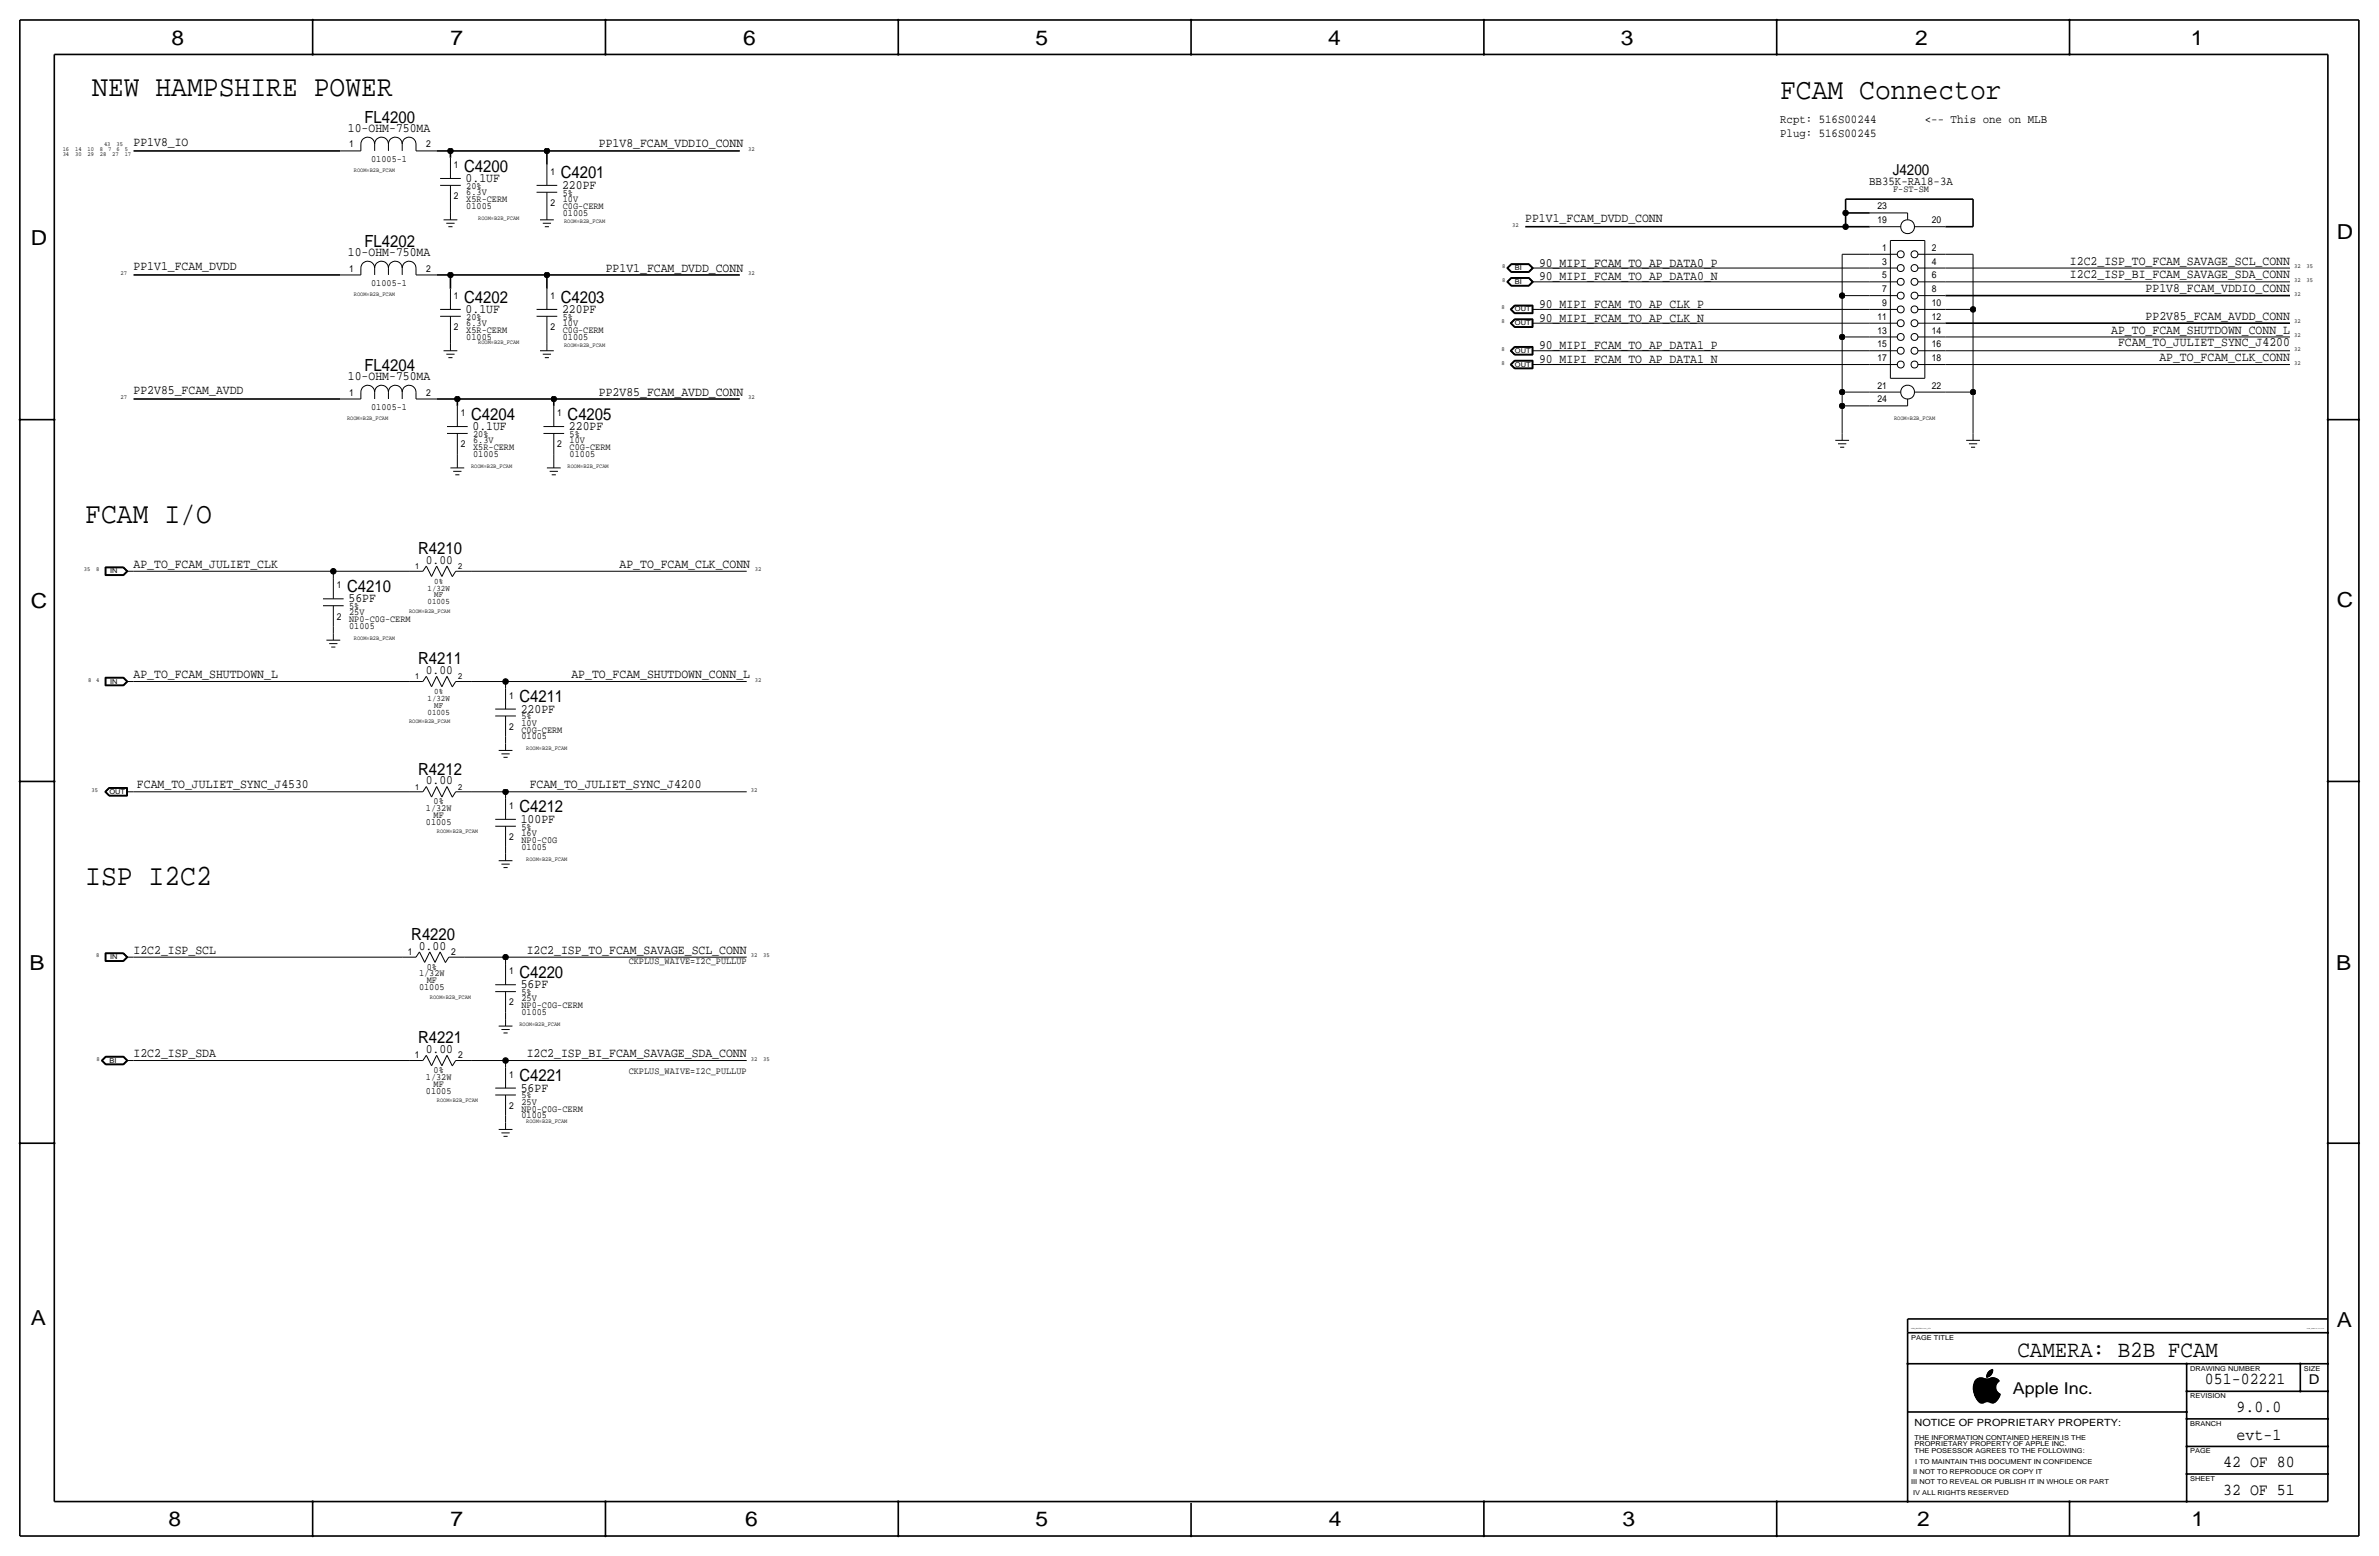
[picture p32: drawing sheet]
<svg xmlns="http://www.w3.org/2000/svg" width="877mm" height="574mm" viewBox="0 0 877 574" stroke-linecap="round" stroke-linejoin="round" font-family="sans-serif">
<defs><g id="words">
<g font-size="10.9">
<text x="34" y="35.3">NEW HAMPSHIRE POWER</text>
<text x="656.3" y="36.6">FCAM Connector</text>
<text x="31.4" y="192.8">FCAM I/O</text>
<text x="31.4" y="326.1">ISP I2C2</text>
</g>
<text font-size="8.6" x="743.7" y="500.1">CAMERA: B2B FCAM</text>
<g font-size="7.6">
<text x="63.2" y="16.5">8</text>
<text x="166.1" y="16.5">7</text>
<text x="274" y="16.5">6</text>
<text x="381.7" y="16.5">5</text>
<text x="489.7" y="16.5">4</text>
<text x="597.6" y="16.5">3</text>
<text x="706.1" y="16.5">2</text>
<text x="807.7" y="16.5">1</text>
<text x="861.5" y="88.1">D</text>
<text x="11.4" y="90.4">D</text>
<text x="11.4" y="224.3">C</text>
<text x="861.5" y="223.8">C</text>
<text x="10.8" y="357.6">B</text>
<text x="861.3" y="357.4">B</text>
<text x="11.3" y="488.4">A</text>
<text x="861.5" y="489.2">A</text>
<text x="62.2" y="562.6">8</text>
<text x="166" y="562.6">7</text>
<text x="274.8" y="562.6">6</text>
<text x="381.7" y="562.6">5</text>
<text x="489.9" y="562.6">4</text>
<text x="598.1" y="562.6">3</text>
<text x="706.8" y="562.6">2</text>
<text x="807.9" y="562.6">1</text>
</g>
<g font-size="6.2">
<text x="134.4" y="45.2">FL4200</text>
<text x="171.1" y="63.2">C4200</text>
<text x="206.7" y="65.8">C4201</text>
<text x="134.4" y="90.9">FL4202</text>
<text x="171.1" y="111.5">C4202</text>
<text x="206.7" y="111.5">C4203</text>
<text x="134.4" y="136.7">FL4204</text>
<text x="173.7" y="154.7">C4204</text>
<text x="209.2" y="154.7">C4205</text>
<text x="154.2" y="204.2">R4210</text>
<text x="128" y="218.2">C4210</text>
<text x="154.2" y="244.9">R4211</text>
<text x="191.5" y="258.8">C4211</text>
<text x="154.2" y="285.5">R4212</text>
<text x="191.5" y="299.5">C4212</text>
<text x="151.6" y="346.5">R4220</text>
<text x="191.5" y="360.4">C4220</text>
<text x="154.2" y="384.6">R4221</text>
<text x="191.5" y="398.5">C4221</text>
<text x="812.9" y="510.3">051-02221</text>
<text x="824.6" y="520.4">9.0.0</text>
<text x="824.6" y="530.6">evt-1</text>
<text x="819.6" y="540.8">42 OF 80</text>
<text x="819.6" y="550.9">32 OF 51</text>
</g>
<text font-size="6" x="742.1" y="513.9">Apple Inc.</text>
<text font-size="5.6" x="697.8" y="64.5">J4200</text>
<text font-size="5" x="851.2" y="510.3">D</text>
<g font-size="4.7">
<text x="49.2" y="53.8">PP1V8_IO</text>
<text x="128.3" y="48.8">10-OHM-750MA</text>
<text x="220.8" y="54.4">PP1V8_FCAM_VDDIO_CONN</text>
<text x="171.7" y="67.1">0.1UF</text>
<text x="207.2" y="69.6">220PF</text>
<text x="562.3" y="81.8">PP1V1_FCAM_DVDD_CONN</text>
<text x="128.3" y="94.5">10-OHM-750MA</text>
<text x="49.2" y="99.6">PP1V1_FCAM_DVDD</text>
<text x="223.3" y="100.1">PP1V1_FCAM_DVDD_CONN</text>
<text x="567.4" y="98.3">90_MIPI_FCAM_TO_AP_DATA0_P</text>
<text x="763.1" y="97.5">I2C2_ISP_TO_FCAM_SAVAGE_SCL_CONN</text>
<text x="567.4" y="103.4">90_MIPI_FCAM_TO_AP_DATA0_N</text>
<text x="763.1" y="102.6">I2C2_ISP_BI_FCAM_SAVAGE_SDA_CONN</text>
<text x="791" y="107.7">PP1V8_FCAM_VDDIO_CONN</text>
<text x="567.4" y="113.5">90_MIPI_FCAM_TO_AP_CLK_P</text>
<text x="171.7" y="115.3">0.1UF</text>
<text x="207.2" y="115.3">220PF</text>
<text x="567.4" y="118.6">90_MIPI_FCAM_TO_AP_CLK_N</text>
<text x="791" y="117.9">PP2V85_FCAM_AVDD_CONN</text>
<text x="778.3" y="122.9">AP_TO_FCAM_SHUTDOWN_CONN_L</text>
<text x="567.4" y="128.8">90_MIPI_FCAM_TO_AP_DATA1_P</text>
<text x="780.9" y="127.5">FCAM_TO_JULIET_SYNC_J4200</text>
<text x="567.4" y="133.9">90_MIPI_FCAM_TO_AP_DATA1_N</text>
<text x="796.1" y="133.1">AP_TO_FCAM_CLK_CONN</text>
<text x="128.3" y="140.2">10-OHM-750MA</text>
<text x="49.2" y="145.3">PP2V85_FCAM_AVDD</text>
<text x="220.8" y="145.8">PP2V85_FCAM_AVDD_CONN</text>
<text x="174.2" y="158.5">0.1UF</text>
<text x="209.8" y="158.5">220PF</text>
<text x="49.2" y="209.3">AP_TO_FCAM_JULIET_CLK</text>
<text x="157" y="207.8">0.00</text>
<text x="228.4" y="209.3">AP_TO_FCAM_CLK_CONN</text>
<text x="128.5" y="222">56PF</text>
<text x="49.2" y="249.9">AP_TO_FCAM_SHUTDOWN_L</text>
<text x="157" y="248.4">0.00</text>
<text x="210.7" y="249.9">AP_TO_FCAM_SHUTDOWN_CONN_L</text>
<text x="192" y="262.6">220PF</text>
<text x="50.5" y="290.6">FCAM_TO_JULIET_SYNC_J4530</text>
<text x="156.9" y="289.1">0.00</text>
<text x="195.3" y="290.6">FCAM_TO_JULIET_SYNC_J4200</text>
<text x="192" y="303.3">100PF</text>
<text x="49.2" y="351.5">I2C2_ISP_SCL</text>
<text x="154.4" y="350">0.00</text>
<text x="194.2" y="351.5">I2C2_ISP_TO_FCAM_SAVAGE_SCL_CONN</text>
<text x="192" y="364.2">56PF</text>
<text x="49.2" y="389.6">I2C2_ISP_SDA</text>
<text x="156.9" y="388.1">0.00</text>
<text x="194.2" y="389.6">I2C2_ISP_BI_FCAM_SAVAGE_SDA_CONN</text>
<text x="192" y="402.3">56PF</text>
</g>
<g font-size="4.4">
<text x="656.3" y="45.5">Rcpt: 516S00244</text>
<text x="709.6" y="45.5">&lt;-- This one on MLB</text>
<text x="656.3" y="50.5">Plug: 516S00245</text>
<text x="689.1" y="68.3">BB35K-RA18-3A</text>
</g>
<text font-size="3.7" x="705.8" y="525.5">NOTICE OF PROPRIETARY PROPERTY:</text>
<g font-size="3.5">
<text x="128.8" y="54.4">1</text>
<text x="136.8" y="59.7">01005-1</text>
<text x="157.2" y="54.4">2</text>
<text x="167.3" y="62">1</text>
<text x="202.9" y="64.5">1</text>
<text x="171.9" y="69.6">20%</text>
<text x="171.9" y="71.9">6.3V</text>
<text x="697.9" y="70.9">F-ST-SM</text>
<text x="167.3" y="73.4">2</text>
<text x="171.9" y="77">01005</text>
<text x="171.9" y="74.4">X5R-CERM</text>
<text x="202.9" y="75.9">2</text>
<text x="207.5" y="77">C0G-CERM</text>
<text x="207.5" y="74.4">10V</text>
<text x="207.5" y="72.1">5%</text>
<text x="692.2" y="77.2">23</text>
<text x="207.5" y="79.5">01005</text>
<text x="692.2" y="82.3">19</text>
<text x="712.2" y="82.3">20</text>
<text x="693.9" y="92.4">1</text>
<text x="712.2" y="92.4">2</text>
<text x="128.8" y="100.1">1</text>
<text x="157.2" y="100.1">2</text>
<text x="693.9" y="97.5">3</text>
<text x="712.2" y="97.5">4</text>
<text x="136.8" y="105.4">01005-1</text>
<text x="693.9" y="107.7">7</text>
<text x="693.9" y="102.6">5</text>
<text x="712.2" y="107.7">8</text>
<text x="712.2" y="102.6">6</text>
<text x="167.3" y="110.2">1</text>
<text x="202.9" y="110.2">1</text>
<text x="693.9" y="112.8">9</text>
<text x="712.2" y="112.8">10</text>
<text x="171.9" y="117.9">20%</text>
<text x="207.5" y="117.9">5%</text>
<text x="692.2" y="117.9">11</text>
<text x="712.2" y="117.9">12</text>
<text x="167.3" y="121.7">2</text>
<text x="171.9" y="120.1">6.3V</text>
<text x="171.9" y="122.7">X5R-CERM</text>
<text x="171.9" y="125.2">01005</text>
<text x="202.9" y="121.7">2</text>
<text x="207.5" y="122.7">C0G-CERM</text>
<text x="207.5" y="120.1">10V</text>
<text x="207.5" y="125.2">01005</text>
<text x="692.2" y="122.9">13</text>
<text x="712.2" y="122.9">14</text>
<text x="692.2" y="128">15</text>
<text x="712.2" y="128">16</text>
<text x="692.2" y="133.1">17</text>
<text x="712.2" y="133.1">18</text>
<text x="692.2" y="143.3">21</text>
<text x="712.2" y="143.3">22</text>
<text x="128.8" y="145.8">1</text>
<text x="157.2" y="145.8">2</text>
<text x="692.2" y="148.3">24</text>
<text x="136.8" y="151.1">01005-1</text>
<text x="169.9" y="153.4">1</text>
<text x="205.4" y="153.4">1</text>
<text x="174.4" y="161">20%</text>
<text x="210" y="161">5%</text>
<text x="169.9" y="164.8">2</text>
<text x="174.4" y="163.3">6.3V</text>
<text x="174.4" y="165.9">X5R-CERM</text>
<text x="205.4" y="164.8">2</text>
<text x="210" y="165.9">C0G-CERM</text>
<text x="210" y="163.3">10V</text>
<text x="174.4" y="168.4">01005</text>
<text x="210" y="168.4">01005</text>
<text x="124.2" y="216.9">1</text>
<text x="128.7" y="224.5">5%</text>
<text x="128.7" y="226.8">25V</text>
<text x="124.2" y="228.3">2</text>
<text x="128.7" y="229.4">NP0-C0G-CERM</text>
<text x="128.7" y="231.9">01005</text>
<text x="187.7" y="257.6">1</text>
<text x="187.7" y="269">2</text>
<text x="192.2" y="265.2">5%</text>
<text x="192.2" y="267.5">10V</text>
<text x="192.2" y="270">C0G-CERM</text>
<text x="192.2" y="272.5">01005</text>
<text x="157" y="299">1/32W</text>
<text x="159.9" y="296.4">0%</text>
<text x="187.7" y="298.2">1</text>
<text x="157" y="304">01005</text>
<text x="159.9" y="301.5">MF</text>
<text x="192.2" y="305.8">5%</text>
<text x="187.7" y="309.6">2</text>
<text x="192.2" y="310.6">NP0-C0G</text>
<text x="192.2" y="308.1">16V</text>
<text x="192.2" y="313.2">01005</text>
<text x="150.3" y="352">1</text>
<text x="166.3" y="352">2</text>
<text x="154.5" y="359.9">1/32W</text>
<text x="157.3" y="357.4">0%</text>
<text x="187.7" y="359.2">1</text>
<text x="231.8" y="355.3">CKPLUS_WAIVE=I2C_PULLUP</text>
<text x="154.5" y="365">01005</text>
<text x="157.3" y="362.5">MF</text>
<text x="187.7" y="370.6">2</text>
<text x="192.2" y="371.6">NP0-C0G-CERM</text>
<text x="192.2" y="366.8">5%</text>
<text x="192.2" y="369.1">25V</text>
<text x="192.2" y="374.1">01005</text>
<text x="152.9" y="390.1">1</text>
<text x="159.9" y="395.5">0%</text>
<text x="168.9" y="390.1">2</text>
<text x="231.8" y="396">CKPLUS_WAIVE=I2C_PULLUP</text>
<text x="157" y="398">1/32W</text>
<text x="159.9" y="400.6">MF</text>
<text x="187.7" y="397.3">1</text>
<text x="157" y="403.1">01005</text>
<text x="192.2" y="404.9">5%</text>
<text x="192.2" y="407.2">25V</text>
<text x="187.7" y="408.7">2</text>
<text x="192.2" y="409.7">NP0-C0G-CERM</text>
<text x="192.2" y="412.2">01005</text>
</g>
<g font-size="3.1">
<text x="153.1" y="209.8">1</text>
<text x="168.9" y="209.8">2</text>
<text x="160.1" y="215.1">0%</text>
<text x="157.6" y="217.7">1/32W</text>
<text x="160.1" y="220.2">MF</text>
<text x="157.6" y="222.8">01005</text>
<text x="153.1" y="250.4">1</text>
<text x="168.9" y="250.4">2</text>
<text x="160.1" y="255.8">0%</text>
<text x="157.6" y="258.3">1/32W</text>
<text x="157.6" y="263.4">01005</text>
<text x="160.1" y="260.9">MF</text>
<text x="153.1" y="291.1">1</text>
<text x="168.9" y="291.1">2</text>
</g>
<g font-size="2.5">
<text x="558.5" y="99.6">BI</text>
<text x="558.5" y="104.6">BI</text>
<text x="558.5" y="119.9">OUT</text>
<text x="558.5" y="114.8">OUT</text>
<text x="558.5" y="130">OUT</text>
<text x="558.5" y="135.1">OUT</text>
<text x="40.6" y="211.3">IN</text>
<text x="40.6" y="252">IN</text>
<text x="40.3" y="292.6">OUT</text>
<text x="40.6" y="353.6">IN</text>
<text x="40.3" y="391.7">BI</text>
<text x="704.5" y="493.8">PAGE TITLE</text>
<text x="807.4" y="505.2">DRAWING NUMBER</text>
<text x="849.3" y="505.2">SIZE</text>
<text x="807.4" y="515.4">REVISION</text>
<text x="807.4" y="525.5">BRANCH</text>
<text x="705.8" y="533.1">PROPRIETARY PROPERTY OF APPLE INC.</text>
<text x="705.8" y="530.6">THE INFORMATION CONTAINED HEREIN IS THE</text>
<text x="705.8" y="535.7">THE POSESSOR AGREES TO THE FOLLOWING:</text>
<text x="706.1" y="539.5">I TO MAINTAIN THIS DOCUMENT IN CONFIDENCE</text>
<text x="807.4" y="535.7">PAGE</text>
<text x="705.3" y="543.3">II NOT TO REPRODUCE OR COPY IT</text>
<text x="807.4" y="545.8">SHEET</text>
<text x="704.5" y="547.1">III NOT TO REVEAL OR PUBLISH IT IN WHOLE OR PART</text>
<text x="705.3" y="550.9">IV ALL RIGHTS RESERVED</text>
</g>
<g font-size="2.3">
<text x="38.4" y="53.8">43</text>
<text x="42.9" y="53.8">35</text>
<text x="23.1" y="57.5">34</text>
<text x="23.1" y="55.6">16</text>
<text x="27.7" y="57.5">30</text>
<text x="27.7" y="55.6">14</text>
<text x="32.3" y="57.5">29</text>
<text x="32.3" y="55.6">10</text>
<text x="36.8" y="57.5">28</text>
<text x="36.8" y="55.6">8</text>
<text x="39.9" y="55.6">7</text>
<text x="41.4" y="57.5">27</text>
<text x="42.9" y="55.6">6</text>
<text x="46" y="55.6">5</text>
<text x="46" y="57.5">17</text>
<text x="275.8" y="55.6">32</text>
<text x="557.5" y="83.6">32</text>
<text x="44.4" y="101.3">27</text>
<text x="275.8" y="101.3">32</text>
<text x="553.8" y="98.8">8</text>
<text x="845.8" y="98.8">32</text>
<text x="850.3" y="98.8">35</text>
<text x="553.8" y="103.9">8</text>
<text x="845.8" y="103.9">32</text>
<text x="850.3" y="103.9">35</text>
<text x="845.8" y="109">32</text>
<text x="553.5" y="119.1">8</text>
<text x="553.5" y="114">8</text>
<text x="845.8" y="119.1">32</text>
<text x="845.8" y="124.2">32</text>
<text x="553.5" y="129.3">8</text>
<text x="845.8" y="129.3">32</text>
<text x="553.5" y="134.4">8</text>
<text x="845.8" y="134.4">32</text>
<text x="44.4" y="147.1">27</text>
<text x="275.8" y="147.1">32</text>
<text x="30.9" y="210.6">35</text>
<text x="35.5" y="210.6">8</text>
<text x="278.3" y="210.6">32</text>
<text x="32.5" y="251.2">8</text>
<text x="35.5" y="251.2">4</text>
<text x="278.3" y="251.2">32</text>
<text x="33.8" y="291.8">35</text>
<text x="276.8" y="291.8">32</text>
<text x="35.5" y="352.8">8</text>
<text x="276.8" y="352.8">32</text>
<text x="281.4" y="352.8">35</text>
<text x="35.6" y="390.9">8</text>
<text x="276.8" y="390.9">32</text>
<text x="281.4" y="390.9">35</text>
</g>
<g font-size="2.2">
<text x="130.5" y="63.2">ROOM=B2B_FCAM</text>
<text x="176.3" y="81">ROOM=B2B_FCAM</text>
<text x="208" y="82.3">ROOM=B2B_FCAM</text>
<text x="130.5" y="109">ROOM=B2B_FCAM</text>
<text x="176.3" y="126.7">ROOM=B2B_FCAM</text>
<text x="208" y="128">ROOM=B2B_FCAM</text>
<text x="128" y="154.7">ROOM=B2B_FCAM</text>
<text x="698.3" y="154.7">ROOM=B2B_FCAM</text>
<text x="173.7" y="172.5">ROOM=B2B_FCAM</text>
<text x="209.2" y="172.5">ROOM=B2B_FCAM</text>
<text x="150.8" y="225.8">ROOM=B2B_FCAM</text>
<text x="130.5" y="236">ROOM=B2B_FCAM</text>
<text x="150.8" y="266.4">ROOM=B2B_FCAM</text>
<text x="194" y="276.6">ROOM=B2B_FCAM</text>
<text x="161.1" y="307.1">ROOM=B2B_FCAM</text>
<text x="194" y="317.2">ROOM=B2B_FCAM</text>
<text x="158.5" y="368">ROOM=B2B_FCAM</text>
<text x="191.5" y="378.2">ROOM=B2B_FCAM</text>
<text x="161.1" y="406.1">ROOM=B2B_FCAM</text>
<text x="194" y="413.8">ROOM=B2B_FCAM</text>
</g>
<text font-size=".7" x="704.5" y="490">SYNC_MASTER=test_mlb</text>
<text font-size=".6" x="850.5" y="490">SYNC_DATE=10/13/2016</text>
</g></defs>
<g fill="none" stroke="#000" stroke-width=".37">
<path d="M125.4 55.6h7.6zM133 53.1v2.5zM133 53.1a2.54 2.54 0 0 1 2.6-2.5 2.54 2.54 0 0 1 2.5 2.5 2.54 2.54 0 0 1 2.6-2.5 2.54 2.54 0 0 1 2.5 2.5 2.54 2.54 0 0 1 2.5-2.5 2.54 2.54 0 0 1 2.6 2.5 2.54 2.54 0 0 1 2.5-2.5 2.54 2.54 0 0 1 2.6 2.5M138.1 53.1v2.5zM143.2 53.1v2.5zM148.3 53.1v2.5zM153.4 53.1v2.5zM153.4 55.6h7.6zM166.1 58.2v7.6zM162.3 65.8h7.6zM162.3 68.3h7.6zM166.1 75.9v2.6z"/>
<path d="M166.1 78.5v2.5zM166.1 68.3v7.6zM197.8 70.9h7.6zM197.8 68.3h7.6zM201.6 60.7v7.6zM201.6 70.9v7.6zM201.6 78.5v2.5zM689.3 78.5h14zM703.3 78.5v2.5zM133 98.8v2.5zM133 98.8a2.54 2.54 0 0 1 2.6-2.5 2.54 2.54 0 0 1 2.5 2.5 2.54 2.54 0 0 1 2.6-2.5 2.54 2.54 0 0 1 2.5 2.5 2.54 2.54 0 0 1 2.5-2.5 2.54 2.54 0 0 1 2.6 2.5 2.54 2.54 0 0 1 2.5-2.5 2.54 2.54 0 0 1 2.6 2.5M138.1 98.8v2.5z"/>
<path d="M143.2 98.8v2.5zM148.3 98.8v2.5zM153.4 98.8v2.5zM163.5 81h5.1zM164.5 82.3h3.1zM165.3 83.6h1.5zM199.1 81h5.1zM200.1 82.3h3zM200.9 83.6h1.5zM555.5 98.8l1.6 1.6zM555.5 98.8l1.6-1.6zM555.7 98.8l1.4-1.5z"/>
<path d="M555.7 98.8l1.4 1.5zM555.8 98.8l1.4 1.4zM556 98.8l1.2 1.3zM556 98.8l1.2-1.3zM557.1 97.2h6.6zM557.1 97.3h6.6zM557.2 97.4l-1.4 1.4zM557.2 97.4h6.4zM557.2 97.5h6.4zM563.6 97.5l1.2 1.3zM563.6 97.4l1.4 1.4zM563.7 97.3l1.4 1.5z"/>
<path d="M563.7 97.2l1.6 1.6zM564.8 98.8h2.6zM567.4 98.8h121.9zM679.1 93.7h10.2zM679.1 93.7v15.3zM689.3 98.8h10.2zM689.3 93.7h10.2zM689.3 83.6h11.4zM696.9 88.6h12.7zM696.9 88.6v50.8zM705.8 83.6h11.4zM707.1 93.7h10.1z"/>
<path d="M707.1 98.8h10.1zM709.6 88.6v50.8zM717.2 93.7h10.2zM717.2 98.8h127zM727.4 93.7v20.3zM125.4 101.3h7.6zM153.4 101.3h7.6zM162.3 114h7.6zM162.3 116.6h7.6zM166.1 106.4v7.6zM166.1 116.6v7.6zM197.8 116.6h7.6z"/>
<path d="M197.8 114h7.6zM201.6 106.4v7.6zM201.6 116.6v7.6zM555.5 103.9l1.6 1.6zM555.5 103.9l1.6-1.6zM555.7 103.9l1.4-1.5zM555.7 103.9l1.4 1.5zM555.8 103.9l1.4 1.4zM555.8 103.9l1.4-1.4zM556 103.9l1.2 1.3zM556 103.9l1.2-1.3zM556.8 119.1l1.5 1.6z"/>
<path d="M556.8 114l1.5 1.6zM556.8 114l1.5-1.5zM556.9 119.1l1.5-1.4zM556.9 114l1.5-1.4zM556.9 119.1l1.5 1.5zM556.9 114l1.5 1.5zM557.1 119.1l1.3 1.4zM557.1 114l1.3 1.4zM557.1 119.1l1.3-1.3zM557.1 114l1.3-1.3zM557.1 105.5h6.6zM557.1 100.4h6.6z"/>
<path d="M557.1 102.3h6.6zM557.1 102.4h6.6zM557.1 105.4h6.6zM557.1 100.3h6.6zM557.2 105.3h6.4zM557.2 100.2h6.4zM557.2 102.5h6.4zM557.2 119.1l1.3 1.3zM557.2 114l1.3 1.3zM557.2 119.1l1.3-1.2zM557.2 114l1.3-1.2zM557.2 105.2h6.4z"/>
<path d="M557.2 102.6h6.4zM557.2 100.1h6.4zM558.3 117.6h6.8zM558.3 112.5h6.8zM558.3 117.6l-1.5 1.5zM558.3 115.6h6.8zM558.4 117.7h6.6zM558.4 112.6h6.6zM558.4 115.5h6.6zM558.4 117.8h6.5zM558.4 112.7h6.5zM558.4 115.4h6.5z"/>
<path d="M558.5 117.9h6.3zM558.5 112.8h6.3zM558.5 115.3h6.3zM563.6 102.6l1.2 1.3zM563.6 105.2l1.2-1.3zM563.6 100.1l1.2-1.3zM563.6 102.5l1.4 1.4zM563.6 105.3l1.4-1.4zM563.6 100.2l1.4-1.4zM563.7 105.4l1.4-1.5zM563.7 100.3l1.4-1.5zM563.7 102.4l1.4 1.5z"/>
<path d="M563.7 102.3l1.6 1.6zM563.7 100.4l1.6-1.6zM564.8 117.9v2.5zM564.8 112.8v2.5zM564.8 119.1h2.6zM564.8 114h2.6zM564.8 103.9h2.6zM564.9 117.8v2.7zM564.9 112.7v2.7zM565 117.7v2.9zM565 112.6v2.9zM565.1 117.6v3.1z"/>
<path d="M565.1 112.5v3.1zM565.3 103.9l-1.6 1.6zM567.4 119.1h121.9zM567.4 103.9h121.9zM567.4 114h121.9zM679.1 109v15.2zM679.1 109h10.2zM689.3 119.1h10.2zM689.3 109h10.2zM689.3 103.9h10.2zM689.3 114h10.2zM707.1 109h10.1z"/>
<path d="M707.1 103.9h10.1zM707.1 119.1h10.1zM707.1 114h10.1zM717.2 114h10.2zM717.2 103.9h127zM727.4 114v30.5zM163.5 129.3h5.1zM164.5 130.6h3.1zM165.3 131.8h1.5zM166.1 124.2v2.5zM166.1 126.7v2.6zM199.1 129.3h5.1z"/>
<path d="M200.1 130.6h3zM200.9 131.8h1.5zM201.6 124.2v2.5zM201.6 126.7v2.6zM556.8 134.4l1.5 1.5zM556.8 129.3l1.5 1.6zM556.8 129.3l1.5-1.6zM556.9 134.4l1.5-1.5zM556.9 129.3l1.5-1.5zM556.9 134.4l1.5 1.4zM556.9 129.3l1.5 1.5zM557.1 134.4l1.3 1.3z"/>
<path d="M557.1 129.3l1.3 1.4zM557.1 134.4l1.3-1.4zM557.1 129.3l1.3-1.4zM557.2 134.4l1.3 1.2zM557.2 129.3l1.3 1.3zM557.2 134.4l1.3-1.3zM557.2 129.3l1.3-1.3zM558.3 132.8h6.8zM558.3 127.7h6.8zM558.3 132.8l-1.5 1.6zM558.3 135.9h6.8zM558.3 130.9h6.8z"/>
<path d="M558.3 120.7h6.8zM558.4 132.9h6.6zM558.4 127.8h6.6zM558.4 135.8h6.6zM558.4 130.8h6.6zM558.4 120.6h6.6zM558.4 133h6.5zM558.4 127.9h6.5zM558.4 135.7h6.5zM558.4 130.7h6.5zM558.4 120.5h6.5zM558.5 133.1h6.3z"/>
<path d="M558.5 135.6h6.3zM558.5 128h6.3zM558.5 130.6h6.3zM558.5 120.4h6.3zM564.8 133.1v2.5zM564.8 128v2.6zM564.8 134.4h2.6zM564.8 129.3h2.6zM564.9 133v2.7zM564.9 127.9v2.8zM565 132.9v2.9zM565 127.8v3z"/>
<path d="M565.1 132.8v3.1zM565.1 127.7v3.2zM567.4 134.4h121.9zM567.4 129.3h121.9zM679.1 124.2h10.2zM679.1 124.2v20.3zM689.3 134.4h10.2zM689.3 124.2h10.2zM689.3 129.3h10.2zM696.9 139.4h12.7zM707.1 134.4h10.1zM707.1 124.2h10.1z"/>
<path d="M707.1 129.3h10.1zM717.2 134.4h127zM717.2 129.3h127zM717.2 124.2h127zM125.4 147.1h7.6zM133 144.5v2.6zM133 144.5a2.54 2.54 0 0 1 2.6-2.5 2.54 2.54 0 0 1 2.5 2.5 2.54 2.54 0 0 1 2.6-2.5 2.54 2.54 0 0 1 2.5 2.5 2.54 2.54 0 0 1 2.5-2.5 2.54 2.54 0 0 1 2.6 2.5 2.54 2.54 0 0 1 2.5-2.5 2.54 2.54 0 0 1 2.6 2.5M138.1 144.5v2.6zM143.2 144.5v2.6zM148.3 144.5v2.6zM153.4 144.5v2.6zM153.4 147.1h7.6z"/>
<path d="M164.8 157.2h7.6zM164.8 159.8h7.6zM168.6 149.6v7.6zM168.6 159.8v7.6zM200.4 157.2h7.6zM200.4 159.8h7.6zM204.2 149.6v7.6zM204.2 159.8v7.6zM679.1 144.5v5.1zM679.1 149.6v10.2zM679.1 159.8v2.5zM679.1 144.5h10.2z"/>
<path d="M679.1 149.6h10.2zM689.3 149.6h14zM689.3 144.5h11.4zM703.3 147.1v2.5zM705.8 144.5h11.4zM717.2 144.5h10.2zM727.4 144.5v15.3zM727.4 159.8v2.5zM166.1 172.5h5zM167.1 173.7h3zM167.8 175h1.6zM168.6 167.4v2.5z"/>
<path d="M168.6 169.9v2.6zM201.6 172.5h5.1zM202.6 173.7h3.1zM203.4 175h1.5zM204.2 167.4v2.5zM204.2 169.9v2.6zM676.6 162.3h5.1zM677.6 163.6h3.1zM678.4 164.8h1.5zM724.9 162.3h5zM725.9 163.6h3zM726.6 164.8h1.6z"/>
<path d="M38.8 209h6.8zM38.8 209v3.1zM38.8 212.1h6.8zM38.9 209.1h6.6zM38.9 209.1v2.9zM38.9 212h6.6zM39 209.2v2.7zM39 211.9h6.5zM39 209.2h6.5zM39.1 209.3h6.3zM39.1 209.3v2.5zM39.1 211.8h6.3z"/>
<path d="M45.4 211.8l1.3-1.2zM45.4 209.3l1.3 1.3zM45.5 211.9l1.3-1.3zM45.5 209.2l1.3 1.4zM45.5 209.1l1.5 1.5zM45.5 212l1.5-1.4zM45.6 212.1l1.5-1.5zM45.6 209l1.5 1.6zM46.7 210.6h2.5zM49.2 210.6h73.7zM122.9 210.6v2.5zM122.9 213.1v7.6z"/>
<path d="M122.9 210.6h27.9zM150.8 210.6h5.1zM157.2 208.6l-1.3 2zM157.2 208.6l1.9 3.9zM161 208.6l-1.9 3.9zM161 208.6l1.9 3.9zM164.8 208.6l1.9 3.9zM164.8 208.6l-1.9 3.9zM168 210.6l-1.3 2zM168 210.6h5.7zM173.7 210.6h101.6zM119.1 223.3h7.6z"/>
<path d="M119.1 220.7h7.6zM120.3 236h5.1zM121.4 237.2h3zM122.1 238.5h1.5zM122.9 230.9v2.5zM122.9 233.4v2.6zM122.9 223.3v7.6zM38.8 249.6h6.8zM38.8 249.6v3.2zM38.8 252.8h6.8zM38.9 249.7h6.6zM38.9 249.7v3z"/>
<path d="M38.9 252.7h6.6zM39 249.8v2.8zM39 252.6h6.5zM39 249.8h6.5zM39.1 249.9h6.3zM39.1 249.9v2.6zM39.1 252.5h6.3zM45.4 252.5l1.3-1.3zM45.4 249.9l1.3 1.3zM45.5 252.6l1.3-1.4zM45.5 249.8l1.3 1.4zM45.5 249.7l1.5 1.5z"/>
<path d="M45.5 252.7l1.5-1.5zM45.6 252.8l1.5-1.6zM45.6 249.6l1.5 1.6zM46.7 251.2h2.5zM49.2 251.2h101.6zM150.8 251.2h5.1zM157.2 249.3l-1.3 1.9zM157.2 249.3l1.9 3.8zM161 249.3l-1.9 3.8zM161 249.3l1.9 3.8zM164.8 249.3l1.9 3.8zM164.8 249.3l-1.9 3.8z"/>
<path d="M168 251.2l-1.3 2zM168 251.2h5.7zM173.7 251.2h12.7zM186.4 251.2v2.5zM186.4 253.7v7.7zM186.4 251.2h88.9zM182.6 263.9h7.6zM182.6 261.4h7.6zM183.8 276.6h5.1zM184.9 277.9h3zM185.6 279.1h1.5zM186.4 271.5v2.6z"/>
<path d="M186.4 274.1v2.5zM186.4 263.9v7.6zM38.6 291.8l1.6 1.6zM38.6 291.8l1.6-1.5zM38.8 291.8l1.4 1.5zM38.9 291.8l1.4-1.3zM38.9 291.8l1.4 1.4zM39.1 291.8l1.2 1.3zM39.1 291.8l1.2-1.2zM40.2 293.4h6.8zM40.2 290.3h6.8zM40.2 290.4h6.7z"/>
<path d="M40.2 290.4l-1.4 1.4zM40.2 293.3h6.7zM40.3 293.2h6.5zM40.3 290.5h6.5zM40.3 293.1h6.4zM40.3 290.6h6.4zM46.7 291.8h2.5zM46.7 290.6v2.5zM46.8 290.5v2.7zM46.9 290.4v2.9zM47 290.3v3.1zM49.2 291.8h101.6z"/>
<path d="M150.8 291.8h5.1zM157.2 289.9l-1.3 1.9zM157.2 289.9l1.9 3.9zM161 289.9l-1.9 3.9zM161 289.9l1.9 3.9zM164.8 289.9l1.9 3.9zM164.8 289.9l-1.9 3.9zM168 291.8l-1.3 2.1zM168 291.8h5.7zM173.7 291.8h12.7zM186.4 291.8v2.6zM186.4 294.4v7.6z"/>
<path d="M186.4 291.8h88.9zM182.6 304.5h7.6zM182.6 302h7.6zM183.8 317.2h5.1zM184.9 318.5h3zM185.6 319.8h1.5zM186.4 312.2v2.5zM186.4 314.7v2.5zM186.4 304.5v7.7zM38.8 351.2h6.8zM38.8 351.2v3.2zM38.8 354.4h6.8z"/>
<path d="M38.9 351.3h6.6zM38.9 351.3v3zM38.9 354.3h6.6zM39 351.4v2.8zM39 354.2h6.5zM39 351.4h6.5zM39.1 351.5h6.3zM39.1 351.5v2.6zM39.1 354.1h6.3zM45.4 354.1l1.3-1.3zM45.4 351.5l1.3 1.3zM45.5 354.2l1.3-1.4z"/>
<path d="M45.5 351.4l1.3 1.4zM45.5 351.3l1.5 1.5zM45.6 354.4l1.5-1.6zM45.6 351.2l1.5 1.6zM46.7 352.8h2.5zM47 352.8l-1.5 1.5zM49.2 352.8h99.1zM148.3 352.8h5.1zM154.6 350.9l-1.2 1.9zM154.6 350.9l2 3.8zM158.4 350.9l2 3.8zM158.4 350.9l-1.8 3.8z"/>
<path d="M162.3 350.9l-1.9 3.8zM162.3 350.9l1.9 3.8zM165.5 352.8l-1.3 2zM165.5 352.8h5.6zM171.1 352.8h15.3zM186.4 352.8v2.5zM186.4 355.3v7.7zM186.4 352.8h88.9zM182.6 365.5h7.6zM182.6 363h7.6zM183.8 378.2h5.1zM184.9 379.5h3z"/>
<path d="M186.4 373.1v2.6zM186.4 365.5v7.6zM186.4 375.7v2.5zM37.3 390.9l1.6-1.6zM37.3 390.9l1.6 1.6zM37.5 390.9l1.5 1.5zM37.6 390.9l1.4-1.4zM37.6 390.9l1.4 1.4zM37.8 390.9l1.3 1.3zM37.8 390.9l1.3-1.3zM38.9 389.3h6.7zM38.9 392.5h6.7z"/>
<path d="M39 392.4h6.5zM39 389.4h6.5zM39 389.4l-1.5 1.5zM39 392.3h6.5zM39 389.5h6.5zM39.1 389.6h6.3zM39.1 392.2h6.3zM45.4 392.2l1.3-1.3zM45.4 389.6l1.3 1.3zM45.5 392.3l1.3-1.4zM45.5 389.5l1.3 1.4zM45.5 389.4l1.5 1.5z"/>
<path d="M45.6 392.5l1.5-1.6zM45.6 389.3l1.5 1.6zM46.7 390.9h2.5zM47 390.9l-1.5 1.5zM49.2 390.9h101.6zM150.8 390.9h5.1zM157.2 389l-1.3 1.9zM157.2 389l1.9 3.8zM161 389l-1.9 3.8zM161 389l1.9 3.8zM164.8 389l1.9 3.8zM164.8 389l-1.9 3.8z"/>
<path d="M168 390.9l-1.3 2zM168 390.9h5.7zM173.7 390.9h12.7zM185.6 380.7h1.5zM186.4 390.9v2.5zM186.4 393.4v7.7zM186.4 390.9h88.9zM182.6 403.6h7.6zM182.6 401.1h7.6zM183.8 416.3h5.1zM184.9 417.6h3zM185.6 418.8h1.5z"/>
<path d="M186.4 411.2v2.6zM186.4 413.8v2.5zM186.4 403.6v7.6zM727.5 512.2h8.4zM727.5 512.3h8.4zM727.5 512.4h8.5zM727.5 511.2h8.2zM727.5 511.3h8.2zM727.5 511.5h8.2zM727.5 511.4h8.2zM727.5 512h8.3zM727.5 512.1h8.3z"/>
<path d="M727.5 511.7h8.3zM727.5 511.8h8.3zM727.5 511.6h8.3zM727.5 511.9h8.3zM727.5 511.1h8.3zM727.6 512.8h8.6zM727.6 510.8h8.2zM727.6 511h8.2zM727.6 510.9h8.2zM727.6 510.7h8.2zM727.6 512.5h8.4zM727.6 512.6h8.4z"/>
<path d="M727.6 512.7h8.5zM727.6 512.9h8.6zM727.6 510.6h8.3zM727.6 510.5h8.3zM727.6 513h8.7zM727.6 513.1h8.8zM727.7 513.2h8.8zM727.7 510.2h8.3zM727.7 510.4h8.2zM727.7 510.3h8.3zM727.7 513.4h9.1zM727.7 513.3h9z"/>
<path d="M727.7 510.1h8.3zM727.8 509.9h8.4zM727.8 513.5h9.1zM727.8 510h8.3zM727.8 513.6h9.2zM727.8 513.8h9.6zM727.8 509.8h8.5zM727.8 513.7h9.4zM727.9 513.9h9.5zM727.9 509.7h8.4zM727.9 509.6h8.5zM727.9 514.1h9.5z"/>
<path d="M727.9 514h9.5zM728 514.2h9.4zM728 509.5h8.5zM728 509.4h8.6zM728 509.3h8.7zM728 514.4h9.3zM728.1 509.2h8.8zM728.1 514.5h9.2zM728.1 514.6h9.1zM728.1 509.1h8.9zM728.2 514.7h9zM728.2 509h8.8z"/>
<path d="M728.2 514.8h9zM728.3 514.9h8.8zM728.3 508.9h8.7zM728.3 515h8.8zM728.3 508.8h8.6zM728.3 515.1h8.7zM728.4 508.7h8.4zM728.4 515.2h8.6zM728.5 515.3h8.4zM728.5 515.4h8.4zM728.5 508.6h8.2zM728.6 515.5h8.2z"/>
<path d="M728.6 508.5h7.9zM728.7 515.6h8zM728.7 515.7h8zM728.7 508.4h7.7zM728.8 515.8h7.7zM728.9 515.9h7.6zM728.9 508.3h3.1zM728.9 516h7.5zM729 508.2h2.6zM729 516.1h7.3zM729.1 516.2h7.1zM729.2 516.3h6.9z"/>
<path d="M729.2 508.1a4.7 4.7 0 0 0-1.2 6.3l1.8 2.6 .8 .2 1-.3M729.3 508.1h2.1zM729.3 516.4h6.7zM729.4 516.5h6.5zM729.5 516.6h6.3zM729.6 516.7h2.5zM729.6 507.9h1.4zM729.7 516.8h2.1zM729.8 516.9h1.9zM729.9 517h1.6zM730.2 517.1h1zM732.4 507.5h.6z"/>
<path d="M732.4 507.6h.4zM732.4 507.4h.8zM732.4 507.3h1zM732.4 507.1h1.3zM732.4 507h1.4zM732.4 507.2h1.2zM732.5 506.9h1.4zM732.5 506.8h1.5zM732.5 506.6h1.7zM732.5 506.7h1.6zM732.6 506.5h1.7zM732.6 506.4h1.7z"/>
<path d="M732.7 506.3h1.7zM732.7 506.2h1.7zM732.8 506.1h1.7zM732.8 506h1.7zM732.9 505.9h1.6zM733 505.8h1.6zM733.1 505.7h1.5zM733.1 508.3h3.1zM733.2 505.6h1.4zM733.2 516.7h2.5zM733.3 505.5h1.4zM733.4 508.2h2.6z"/>
<path d="M733.4 505.4h1.3zM733.6 505.3h1.1zM733.6 516.8h2zM733.6 508.1a2.99 2.99 0 0 1 3.5 1 2.71 2.71 0 0 0-1.3 2.5 2.71 2.71 0 0 0 1.7 2.3 3.5 3.5 0 0 1-3.1 3.2l-1.6-.4-1.1 .2M733.7 508.1h2.1zM733.7 508.1l-1.3 .2-1.9-.4-1.3 .2M733.7 505.2h1zM733.8 516.9h1.7zM733.9 505.1h.8zM733.9 507.9h1.6zM734 517h1.3zM734.1 505h.6z"/>
<path d="M734.3 507.8h.8zM734.3 504.9h.4zM734.3 517.1h.7zM734.7 504.7a2.81 2.81 0 0 0-2.3 3 2.71 2.71 0 0 0 2.3-2.9"/>
<circle cx="700.7" cy="98.8" r="1.28"/>
<circle cx="700.7" cy="93.7" r="1.28"/>
<circle cx="703.3" cy="83.6" r="2.56"/>
<circle cx="705.8" cy="93.7" r="1.28"/>
<circle cx="705.8" cy="98.8" r="1.28"/>
<circle cx="700.7" cy="109" r="1.28"/>
<circle cx="700.7" cy="103.9" r="1.28"/>
<circle cx="700.7" cy="114.1" r="1.28"/>
<circle cx="700.7" cy="119.1" r="1.28"/>
<circle cx="705.8" cy="119.1" r="1.28"/>
<circle cx="705.8" cy="114.1" r="1.28"/>
<circle cx="705.8" cy="103.9" r="1.28"/>
<circle cx="705.8" cy="109" r="1.28"/>
<circle cx="700.7" cy="129.3" r="1.28"/>
<circle cx="700.7" cy="134.4" r="1.28"/>
<circle cx="700.7" cy="124.2" r="1.28"/>
<circle cx="705.8" cy="124.2" r="1.28"/>
<circle cx="705.8" cy="134.4" r="1.28"/>
<circle cx="705.8" cy="129.3" r="1.28"/>
<circle cx="703.3" cy="144.5" r="2.56"/>
</g>
<g fill="none" stroke="#000" stroke-width=".6" stroke-linecap="butt">
<path d="M7.3 7.4v558.8zM7.3 7.4h862.3zM115.3 7.4v12.7zM223.2 7.4v12.7zM331.2 7.4v12.7zM439.1 7.4v12.7zM547.1 7.4v12.7zM655 7.4v12.7zM763 7.4v12.7zM869.6 7.4v558.8zM20 20.1v533.4zM20 20.1h838.2z"/>
<path d="M858.2 20.1v533.4zM49.2 55.6h76.2zM161 55.6h5.1zM166.1 55.6v2.6zM166.1 55.6h35.5zM201.6 55.6h71.1zM201.6 55.6v5.1zM680.4 73.4h47zM680.4 73.4v5.1zM680.4 78.5h8.9zM680.4 78.5v5.1zM727.4 73.4v10.2z"/>
<path d="M562.3 83.6h118.1zM680.4 83.6h8.9zM717.2 83.6h10.2zM49.2 101.3h76.2zM161 101.3h5.1zM166.1 101.3h35.5zM166.1 101.3v5.1zM201.6 101.3h71.1zM201.6 101.3v5.1zM717.2 119.1h127zM717.2 109h127zM7.3 154.7h12.7z"/>
<path d="M49.2 147.1h76.2zM161 147.1h7.6zM168.6 147.1v2.5zM168.6 147.1h35.6zM204.2 147.1h68.5zM204.2 147.1v2.5zM858.2 154.7h11.4zM7.3 288h12.7zM858.2 288h11.4zM7.3 421.4h12.7zM858.2 421.4h11.4zM703.3 486.2v5z"/>
<path d="M703.3 486.2h154.9zM703.3 491.2v62.3zM703.3 491.2h154.9zM703.3 502.7h154.9zM806.1 502.7v50.8zM806.1 512.8h52.1zM848.1 502.7v10.1zM703.3 520.4h102.8zM806.1 533.1h52.1zM806.1 523h52.1zM20 553.5h838.2zM115.3 553.5v12.7z"/>
<path d="M223.2 553.5v12.7zM331.2 553.5v12.7zM439.1 554v12.2zM547.1 553.5v12.7zM655 553.5v12.7zM763 553.5v12.7zM806.1 543.3h52.1zM7.3 566.2h862.3z"/>
</g>
<g fill="#000" stroke="#000" stroke-width=".37">
<path d="M115.1 7.2h.4v.3h-.4zM115.1 19.9h.4v.3h-.4zM223 7.2h.4v.3h-.4zM223 19.9h.4v.3h-.4zM331 19.9h.4v.3h-.4zM331 7.2h.4v.3h-.4zM438.9 7.2h.4v.3h-.4zM438.9 19.9h.4v.3h-.4zM546.9 7.2h.4v.3h-.4zM546.9 19.9h.4v.3h-.4zM654.8 19.9h.4v.3h-.4zM654.8 7.2h.4v.3h-.4z"/>
<path d="M762.8 19.9h.4v.3h-.4zM762.8 7.2h.4v.3h-.4zM7.1 154.5h.4v.4h-.4zM19.8 154.5h.4v.4h-.4zM858 154.5h.4v.4h-.4zM869.5 154.5h.3v.4h-.3zM7.1 287.9h.4v.3h-.4zM19.8 287.9h.4v.3h-.4zM858 287.9h.4v.3h-.4zM869.5 287.9h.3v.3h-.3zM7.1 421.2h.4v.4h-.4zM19.8 421.2h.4v.4h-.4z"/>
<path d="M858 421.2h.4v.4h-.4zM869.5 421.2h.3v.4h-.3zM858 491.1h.4v.3h-.4zM703.1 502.5h.4v.3h-.4zM806 502.5h.3v.3h-.3zM806 512.7h.3v.3h-.3zM847.9 512.7h.3v.3h-.3zM847.9 502.5h.3v.3h-.3zM858 502.5h.4v.3h-.4zM858 512.7h.4v.3h-.4zM806 520.3h.3v.3h-.3zM806 522.8h.3v.4h-.3z"/>
<path d="M806 533h.3v.3h-.3zM858 522.8h.4v.4h-.4zM858 533h.4v.3h-.4zM115.1 553.3h.4v.3h-.4zM223 553.3h.4v.3h-.4zM331 553.3h.4v.3h-.4zM546.9 553.3h.4v.3h-.4zM654.8 553.3h.4v.3h-.4zM703.1 553.3h.4v.3h-.4zM762.8 553.3h.4v.3h-.4zM806 543.1h.3v.4h-.3zM806 553.3h.3v.3h-.3z"/>
<path d="M858 543.1h.4v.4h-.4zM115.1 566h.4v.3h-.4zM223 566h.4v.3h-.4zM331 566h.4v.3h-.4zM438.9 566h.4v.3h-.4zM546.9 566h.4v.3h-.4zM654.8 566h.4v.3h-.4z"/>
<circle cx="166.1" cy="55.6" r="1.02"/>
<circle cx="201.6" cy="55.6" r="1.02"/>
<circle cx="680.4" cy="78.5" r="1.02"/>
<circle cx="680.4" cy="83.6" r="1.02"/>
<circle cx="166.1" cy="101.3" r="1.02"/>
<circle cx="201.6" cy="101.3" r="1.02"/>
<circle cx="679.1" cy="109" r="1.02"/>
<circle cx="727.4" cy="114" r="1.02"/>
<circle cx="679.1" cy="124.2" r="1.02"/>
<circle cx="168.6" cy="147.1" r="1.02"/>
<circle cx="204.2" cy="147.1" r="1.02"/>
<circle cx="679.1" cy="149.6" r="1.02"/>
<circle cx="679.1" cy="144.5" r="1.02"/>
<circle cx="727.4" cy="144.5" r="1.02"/>
<circle cx="122.9" cy="210.6" r="1.02"/>
<circle cx="186.4" cy="251.2" r="1.02"/>
<circle cx="186.4" cy="291.8" r="1.02"/>
<circle cx="186.4" cy="352.8" r="1.02"/>
<circle cx="186.4" cy="390.9" r="1.02"/>
</g>
<use href="#words"/>
</svg>
